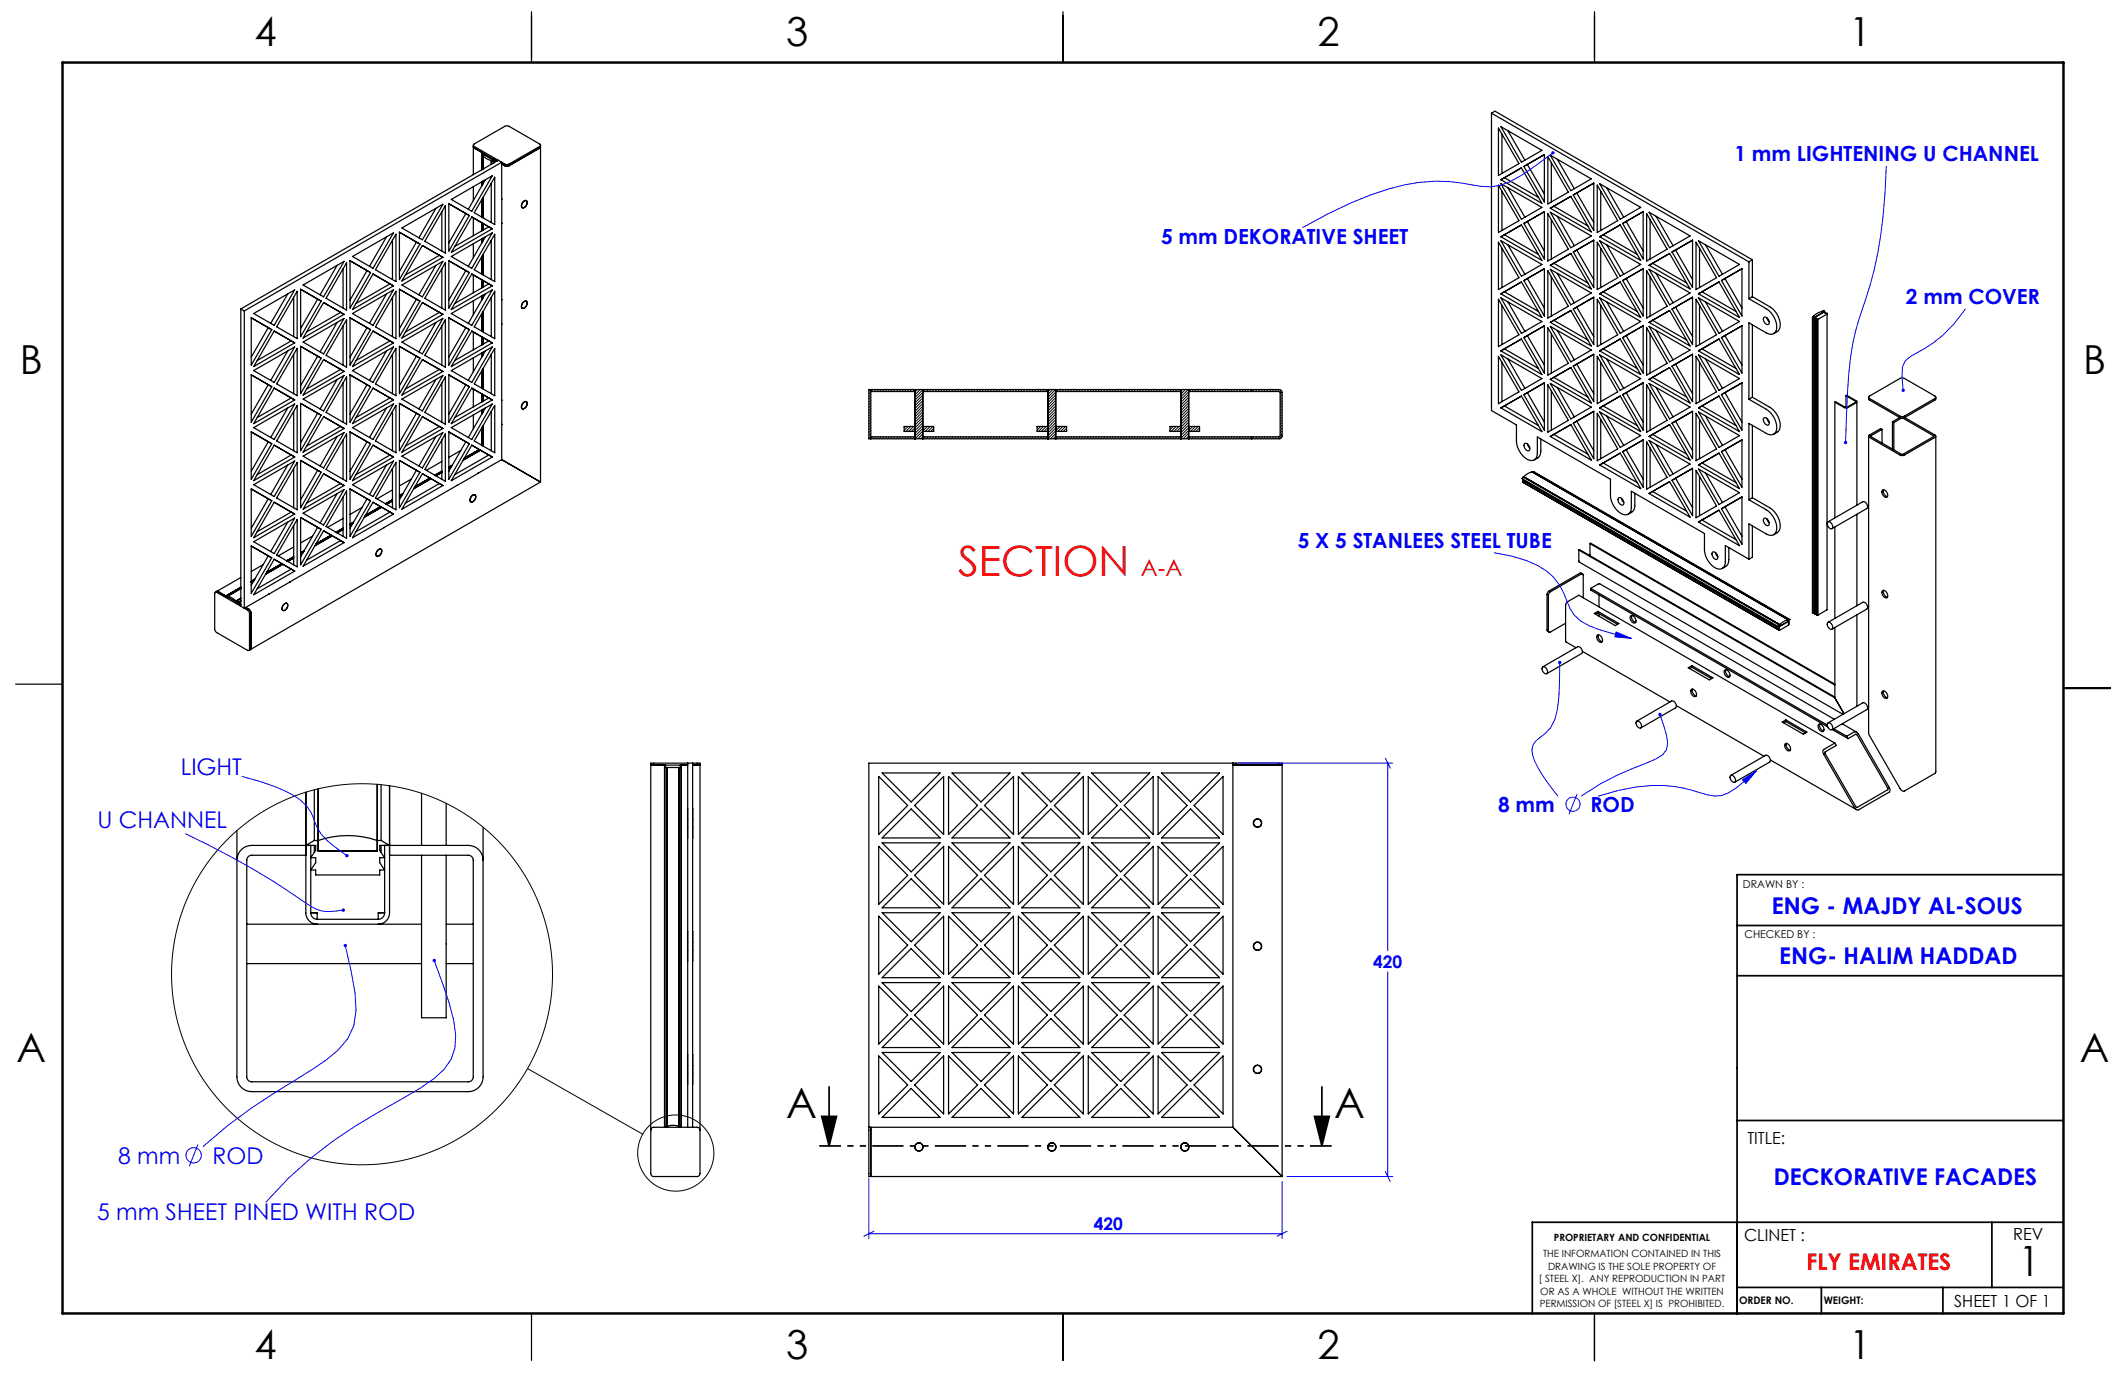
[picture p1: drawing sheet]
<svg xmlns="http://www.w3.org/2000/svg" width="432mm" height="279mm" viewBox="0 0 432 279" stroke-linecap="round" stroke-linejoin="round" font-family="sans-serif">
<defs><g id="words">
<text font-size="8.5" fill="#f00" x="194.6" y="117">SECTION</text>
<g font-size="8.5">
<text x="159.7" y="226.9">A</text>
<text x="271" y="226.9">A</text>
<text x="410" y="259">1</text>
</g>
<g font-size="8.1">
<text x="51.7" y="9.3">4</text>
<text x="159.7" y="9.3">3</text>
<text x="267.6" y="9.3">2</text>
<text x="375.6" y="9.3">1</text>
<text x="4" y="76">B</text>
<text x="423.1" y="76">B</text>
<text x="3.3" y="215.7">A</text>
<text x="422.4" y="215.7">A</text>
<text x="51.7" y="276">4</text>
<text x="159.7" y="276">3</text>
<text x="267.6" y="276">2</text>
<text x="375.6" y="276">1</text>
</g>
<g font-size="4.7" fill="#f00">
<text x="231.7" y="117">A-A</text>
<text x="366.9" y="257.9">FLY EMIRATES</text>
</g>
<g font-size="4.7" fill="#00f">
<text x="36.7" y="157.3">LIGHT</text>
<text x="19.8" y="168.2">U CHANNEL</text>
<text x="359.9" y="185.6">ENG - MAJDY AL-SOUS</text>
<text x="361.4" y="195.8">ENG- HALIM HADDAD</text>
<text x="24" y="236.4">8 mm</text>
<text x="43.2" y="236.4">ROD</text>
<text x="360.3" y="240.5">DECKORATIVE FACADES</text>
<text x="19.7" y="247.7">5 mm SHEET PINED WITH ROD</text>
</g>
<g font-size="4.2" fill="#00f">
<text x="352.3" y="32.7">1 mm LIGHTENING U CHANNEL</text>
<text x="235.8" y="49.5">5 mm DEKORATIVE SHEET</text>
<text x="387.1" y="61.8">2 mm COVER</text>
<text x="263.6" y="111.3">5 X 5 STANLEES STEEL TUBE</text>
<text x="304.3" y="164.9">8 mm</text>
<text x="323" y="164.9">ROD</text>
</g>
<g font-size="3.5" fill="#00f">
<text x="278.9" y="196.6">420</text>
<text x="222.1" y="249.8">420</text>
</g>
<g font-size="3.4">
<text x="354.9" y="232.2">TITLE:</text>
<text x="354.2" y="252">CLINET :</text>
<text x="408.9" y="251.8">REV</text>
<text x="396.9" y="265.3">SHEET 1 OF 1</text>
</g>
<g font-size="2.2">
<text x="354" y="180.2">DRAWN BY :</text>
<text x="354.3" y="190.5">CHECKED BY :</text>
</g>
<g font-size="2.1">
<text x="353.2" y="264.8">ORDER NO.</text>
<text x="370.4" y="264.8">WEIGHT:</text>
</g>
<g font-size="2">
<text x="315.6" y="252">PROPRIETARY AND CONFIDENTIAL</text>
<text x="313.4" y="255.3">THE INFORMATION CONTAINED IN THIS</text>
<text x="314.4" y="257.9">DRAWING IS THE SOLE PROPERTY OF</text>
<text x="312.6" y="260.4">[ STEEL X]. ANY REPRODUCTION IN PART</text>
<text x="312.8" y="262.9">OR AS A WHOLE WITHOUT THE WRITTEN</text>
<text x="312.7" y="265.4">PERMISSION OF [STEEL X] IS PROHIBITED.</text>
</g>
</g></defs>
<g fill="none" stroke="#000" stroke-width=".25">
<path d="M107.9 2.4v10.3M215.9 2.4v10.3M323.8 2.4v10.3M96.1 29.8l.2 .3 4.6 2.6M96.1 29.5v6M96.1 37.9v2.8M96.2 29.3l6.3-3.7 .5-.1 .4 .1 6.2 3.6a.26 .26 0 0 1 .2 .3 .26 .26 0 0 1-.2 .2l-6.2 3.6-.4 .1-.5-.1-6.2-3.6-.2-.2zM97.9 31v3.5M97.9 36.9v.8M97.9 31.4l.1 .2M98 31.6v2.8M98 36.8v.7"/>
<path d="M98 31.6h.1M98 31v.4l.2 .1 .2-.3M98.1 31.6l.7 .6 1 .4M98.1 31.6l.3-.1 1.7 .9-.3 .2M98.1 31.6v2.7M98.1 36.8v.5M98.6 36.5l-3.5 6M99.8 37.2v8M99.8 32.6v.8M99.8 32.6l.1 .1M99.9 32.7h.4M99.9 32.7v.6"/>
<path d="M100.1 32.3v.4l-.1-.1 .1-.1M100.3 32.3v.8M100.5 36v9.6l-4.2-2.4zM101.2 32.5l-52.3 30.2M109.8 29.8l-.2 .3-6.3 3.6h-.6l-.8-.4M109.8 29.5v68.4M302.9 23v60.4l5.1 2.9v3.3a4.2 4.2 0 0 0 3.1 3.9l.5-.1 .5-.7 .1-4 14.9 8.6v3.3a4.2 4.2 0 0 0 3.1 3.9l.7-.3 .3-.5 .1-3.9 14.9 8.5v3.3a4.2 4.2 0 0 0 3.1 4l.7-.3 .3-.6 .1-3.9 4.8 2.7M302.9 23l52.3 30.2M302.9 23l.7-.4 52.3 30.2M304.3 37.6l4.2 7.2-4.2 2.4zM304.3 26l4.2 7.2-4.2 2.4zM304.8 36.5l4.2-2.4 4.2 7.2z"/>
<path d="M304.8 37.3l8.4 4.8-4.2 2.4zM304.8 25.7l8.4 4.8-4.2 2.4zM304.8 36.5l.7-.4 7 4M305 27.2v8M305 38.8v8M306.3 26.5l3.4 6M306.3 38.1l3.4 6M309.5 33.8l4.2-2.4v9.6zM309.5 33.8l.7-.4 3.5 6M314.4 31.8l4.1 7.2-4.1 2.4zM314.9 31.5l8.3 4.8-4.2 2.4zM315.1 33v8"/>
<path d="M316.3 32.3l3.4 6M319.5 39.6l4.2-2.4v9.6zM319.5 39.6l.7-.4 3.5 6M324.4 37.6l4.2 7.2-4.2 2.4zM324.9 37.3l8.3 4.8-4.1 2.4zM325.1 38.8v8M326.3 38.1l3.5 6M58.4 59.7l-3.4 6M60.4 59.1v9.7l-4.2-2.4zM61.1 58.7l4.1 2.4-4.1 7.3zM61.6 57.9l8.3-4.8-4.2 7.2zM68.5 53.9l-3.5 6"/>
<path d="M69.7 54.6v8M70.4 53.4v9.6l-4.2-2.4zM71.1 52.9l4.2 2.5-4.2 7.2zM71.6 52.1l8.3-4.8-4.1 7.2zM74.5 54.9l-3.4 6M75.8 55.6l4.1 2.4-8.3 4.8zM78.5 48.1l-3.5 6M78.5 59.7l-3.5 6M79.2 57.6l-6.9 4M79.7 48.8v8M80.4 59.1v9.7l-4.1-2.4zM80.4 47.6v9.6l-4.1-2.4z"/>
<path d="M81.1 58.7l4.2 2.4-4.2 7.3zM81.1 47.2l4.2 2.4-4.2 7.2zM81.6 46.3l8.4-4.8-4.2 7.2zM81.6 57.9l8.4-4.8-4.2 7.2zM84.6 49.2l-3.5 5.9M85.8 49.8l4.2 2.5-8.4 4.8zM88.5 42.3l-3.4 6M88.5 53.9l-3.4 6M89.2 51.8l-6.9 4M89.7 43v8M89.7 54.6v8M90.5 53.4v9.6l-4.2-2.4z"/>
<path d="M90.5 41.8v9.6l-4.2-2.4zM91.2 41.4l4.1 2.4-4.1 7.2zM91.2 52.9l4.1 2.5-4.1 7.2zM91.7 40.5l8.3-4.8-4.2 7.2zM91.7 52.1l8.3-4.8-4.2 7.2zM94.6 43.4l-3.4 5.9M94.6 54.9l-3.4 6M95.8 44.1l4.2 2.4-8.3 4.8zM95.8 55.6l4.2 2.4-8.3 4.9zM96.1 44.2v3.7M96.1 49.5v2.8M96.1 55.8v3.6"/>
<path d="M97.9 40.5v3.6M97.9 45.2v1.7M97.9 48.5v.8M97.9 52.1v3.6M97.9 56.8v1.6M98 40.3v3.8M98 45.3v1.5M98 48.4v.7M98 51.9v3.8M98 56.9v1.5M98.1 40.1v4.1M98.1 45.4v1.3"/>
<path d="M98.1 48.4v.5M98.1 51.7v4.1M98.1 57v1.3M98.1 60v.5M98.6 48.1l-3.5 6M98.6 59.7l-3.5 6M99.3 57.6l-6.9 4M99.3 46.1l-6.9 3.9M99.8 48.8v8M100.5 47.6v9.6l-4.2-2.4zM100.5 59.1v9.7l-4.2-2.4zM101.9 40.4h.1"/>
<path d="M101.9 45.4h.1M106 42.1l.1 .1M106.3 40.9a.46 .46 0 0 1 .7-.2 .46 .46 0 0 1 0 .8l-.2 .4a.5 .5 0 0 1-.8 .3 .5 .5 0 0 1 0-.8zM106.3 41a.44 .44 0 0 1 .6-.2 .44 .44 0 0 1 .1 .7 .62 .62 0 0 1-.3 .6 .62 .62 0 0 1-.7-.1v-.4zM106.8 40.7l.1 .1M304.3 49.2l4.2 7.2-4.2 2.4zM304.8 48.1l4.2-2.4 4.2 7.2zM304.8 48.9l8.4 4.8-4.2 2.4zM304.8 59.7l4.2-2.4 4.2 7.2zM304.8 48.1l.7-.4 7 4M304.8 59.7l.7-.4 7 3.9M305 50.4v8"/>
<path d="M306.3 49.7l3.4 6M309.5 45.4l4.2-2.4v9.6zM309.5 57l4.2-2.4v9.6zM309.5 45.4l.7-.4 3.5 6M309.5 57l.7-.4 3.5 5.9M314.4 43.4l4.1 7.2-4.1 2.4zM314.4 55l4.1 7.2-4.1 2.4zM314.9 42.3l4.1-2.4 4.2 7.2zM314.9 43.1l8.3 4.8-4.2 2.4zM314.9 54.7l8.3 4.8-4.2 2.4zM314.9 53.9l4.1-2.4 4.2 7.2zM314.9 42.3l.7-.4 6.9 4"/>
<path d="M314.9 53.9l.7-.4 6.9 3.9M315.1 44.6v8M315.1 56.2v8M316.3 43.9l3.4 6M316.3 55.5l3.4 6M319.5 51.2l4.2-2.4v9.6zM319.5 51.2l.7-.4 3.5 6M324.4 49.2l4.2 7.2-4.2 2.4zM324.9 48.1l4.2-2.4 4.1 7.2zM324.9 48.9l8.3 4.8-4.1 2.4zM324.9 59.7l4.2-2.4 4.1 7.2zM324.9 48.1l.7-.4 6.9 4"/>
<path d="M324.9 59.7l.7-.4 6.9 3.9M325.1 50.4v8M326.3 49.7l3.5 6M329.6 57l4.1-2.4v9.6zM329.6 45.4l4.1-2.4v9.6zM329.6 57l.7-.4 3.4 5.9M329.6 45.4l.7-.4 3.4 6M334.4 55l4.2 7.2-4.2 2.4zM334.4 43.4l4.2 7.2-4.2 2.4zM334.9 53.9l4.2-2.4 4.2 7.2zM334.9 54.7l8.4 4.8-4.2 2.4zM334.9 43.1l8.4 4.8-4.2 2.4z"/>
<path d="M334.9 53.9l.7-.4 7 3.9M335.1 44.6v8M335.1 56.2v8M336.4 43.9l3.4 6M336.4 55.5l3.4 6M339.6 51.2l4.2-2.4v9.6zM339.6 51.2l.7-.4 3.5 6M344.5 49.2l4.1 7.2-4.1 2.4zM345 59.7l4.1-2.4 4.2 7.2zM345 48.9l8.3 4.8-4.2 2.4zM345 59.7l.7-.5 6.9 4M345.2 50.4v8"/>
<path d="M346.4 49.7l3.4 6M349.6 57l4.2-2.4v9.6zM349.6 57l.7-.4 3.5 5.9M355.2 53.2v7.5M355.9 52.8l-.7 .4M355.9 52.8v7.4M48.9 62.7l.7 .4M48.9 62.7v60.4M49.6 63.1v60.4l9.4-5.4M49.6 63.1l52.3-30.1v60.3M51 76.1l4.2 2.4-4.2 7.2zM51 64.5l4.2 2.4-4.2 7.2z"/>
<path d="M51.5 75.2l8.4-4.8-4.2 7.3zM51.5 63.7l8.4-4.8-4.2 7.2zM54.5 66.5l-3.5 6M54.5 78.1l-3.5 6M55.7 78.8l4.2 2.4-8.4 4.8zM55.7 67.2l4.2 2.4-8.4 4.8zM58.4 71.3l-3.4 5.9M59.1 69.2l-6.9 4M59.6 60.4v8M59.6 72v7.9M60.4 70.7v9.6l-4.2-2.4zM61.1 70.3l4.1 2.4-4.1 7.2z"/>
<path d="M61.6 69.5l8.3-4.8-4.2 7.2zM64.5 60.7l-3.4 6M64.5 72.3l-3.4 6M65.7 61.4l4.2 2.4-8.3 4.8zM65.7 73l4.2 2.4-8.3 4.8zM68.5 65.5l-3.5 6M68.5 77.1l-3.5 5.9M69.2 63.4l-6.9 4M69.2 75l-6.9 4M69.7 66.2v7.9M69.7 77.7v8M70.4 64.9v9.7l-4.2-2.5z"/>
<path d="M70.4 76.5v9.6l-4.2-2.4zM71.1 64.5l4.2 2.4-4.2 7.2zM71.1 76.1l4.2 2.4-4.2 7.2zM71.6 63.7l8.3-4.8-4.1 7.2zM71.6 75.3l8.3-4.9-4.1 7.3zM74.5 66.5l-3.4 6M74.5 78.1l-3.4 6M75.8 67.2l4.1 2.4-8.3 4.8zM75.8 78.8l4.1 2.4-8.3 4.8zM78.5 71.3l-3.5 5.9M79.2 69.2l-6.9 4M79.7 60.4v8"/>
<path d="M79.7 72v7.9M80.4 70.7v9.6l-4.1-2.4zM81.1 70.3l4.2 2.4-4.2 7.2zM81.6 69.5l8.4-4.8-4.2 7.2zM84.6 60.7l-3.5 6M84.6 72.3l-3.5 6M85.8 73l4.2 2.4-8.4 4.8zM85.8 61.4l4.2 2.4-8.4 4.8zM88.5 65.5l-3.4 6M88.5 77.1l-3.4 5.9M89.2 63.4l-6.9 4M89.2 75l-6.9 4"/>
<path d="M89.7 66.2v7.9M89.7 77.8v7.9M90.5 64.9v9.7l-4.2-2.4zM90.5 76.5v9.6l-4.2-2.4zM91.2 76.1l4.1 2.4-4.1 7.2zM91.2 64.5l4.1 2.4-4.1 7.2zM91.7 75.3l8.3-4.9-4.2 7.3zM91.7 63.7l8.3-4.8-4.2 7.2zM94.6 66.5l-3.4 6M94.6 78.1l-3.4 6M95.8 78.8l4.2 2.4-8.3 4.8zM95.8 67.2l4.2 2.4-8.3 4.8z"/>
<path d="M96.1 61.1v2.8M96.1 67.4v3.6M96.1 72.7v2.8M96.1 79v3.6M97.9 60.1v.8M97.9 63.7v3.6M97.9 68.4v1.6M97.9 71.7v.8M97.9 75.3v3.5M97.9 80v1.6M98 60v.7M98 63.5v3.8"/>
<path d="M98 68.5v1.5M98 71.6v.7M98 75.1v3.8M98.1 63.3v4.1M98.1 68.5v1.4M98.1 71.5v.6M98.1 74.9v4.1M98.6 71.3l-3.5 5.9M99.3 69.2l-6.9 4M99.8 60.4v8M99.8 72v7.9M100.5 70.7v9.6l-4.2-2.4z"/>
<path d="M101.9 60.8h.1M101.9 65.8h.1M106 62.5l.1 .1M106.3 61.4a.46 .46 0 0 1 .7-.2 .46 .46 0 0 1 0 .7l-.2 .4a.5 .5 0 0 1-.8 .3 .5 .5 0 0 1 0-.8zM106.3 61.4a.44 .44 0 0 1 .6-.2 .44 .44 0 0 1 .1 .7 .62 .62 0 0 1-.3 .6 .62 .62 0 0 1-.7-.1v-.4zM106.8 61.1l.1 .1M176.5 79.1h83.3a.6 .6 0 0 1 .6 .6v8.8a.6 .6 0 0 1-.6 .6h-83.3zM176.9 79.1v10M176.9 79.5h8.9M185.8 79.1v.4M185.8 79.1v10M187.4 79.1v10"/>
<path d="M187.4 79.5h25.4M187.5 79.1v.4M212.8 79.1v.4M212.8 79.1v10M214.4 79.1v10M214.4 79.5h25.4M214.5 79.1v.4M239.8 79.1v10M239.9 79.1v10M241.4 79.1v10M241.4 79.5h18.4l.2 .2v8.8l-.1 .2h-18.5M241.5 79.1l-.1 10"/>
<path d="M254.2 79.1v.4M304.3 60.8l4.2 7.2-4.2 2.4zM304.3 72.4l4.2 7.2-4.2 2.4zM304.8 60.5l8.4 4.8-4.2 2.4zM304.8 71.2l4.2-2.4 4.2 7.3zM304.8 72.1l8.4 4.8-4.2 2.4zM304.8 71.2l.7-.4 7 4M305 62v8M305 73.6v8M306.3 61.3l3.4 6M306.3 72.9l3.4 6M309.5 68.6l4.2-2.4v9.6z"/>
<path d="M309.5 68.6l.7-.5 3.5 6M314.4 66.6l4.1 7.2-4.1 2.4zM314.4 78.1l4.1 7.3-4.1 2.4zM314.9 65.5l4.1-2.5 4.2 7.3zM314.9 66.3l8.3 4.8-4.2 2.4zM314.9 77l4.1-2.4 4.2 7.2zM314.9 77.9l8.3 4.8-4.2 2.4zM314.9 65.5l.7-.5 6.9 4M314.9 77l.7-.4 6.9 4M315.1 67.8v8M315.1 79.4v7.9M316.3 67.1l3.4 6"/>
<path d="M316.3 78.7l3.4 6M319.5 62.8l4.2-2.4v9.6zM319.5 74.3l4.2-2.4v9.7zM319.5 62.8l.7-.4 3.5 5.9M319.5 74.3l.7-.4 3.5 6M324.4 72.3l4.2 7.3-4.2 2.4zM324.4 60.8l4.2 7.2-4.2 2.4zM324.9 60.5l8.3 4.8-4.1 2.4zM324.9 72.1l8.3 4.8-4.1 2.4zM324.9 71.2l4.2-2.4 4.1 7.3zM324.9 71.2l.7-.4 6.9 4M325.1 62v8"/>
<path d="M325.1 73.6v8M326.3 61.3l3.5 6M326.3 72.9l3.5 6M329.6 68.6l4.1-2.5v9.7zM329.6 68.6l.7-.5 3.4 6M334.4 66.6l4.2 7.2-4.2 2.4zM334.4 78.1l4.2 7.3-4.2 2.4zM334.9 77l4.2-2.4 4.2 7.2zM334.9 65.5l4.2-2.5 4.2 7.3zM334.9 77.9l8.4 4.8-4.2 2.4zM334.9 66.3l8.4 4.8-4.2 2.4zM334.9 65.5l.7-.5 7 4"/>
<path d="M334.9 77l.7-.4 7 4M335.1 67.8v8M335.1 79.4v7.9M336.4 67.1l3.4 6M336.4 78.7l3.4 6M339.6 62.8l4.2-2.4v9.6zM339.6 74.3l4.2-2.4v9.7zM339.6 62.8l.7-.4 3.5 5.9M339.6 74.3l.7-.4 3.5 6M344.5 60.8l4.1 7.2-4.1 2.4zM344.5 72.3l4.1 7.3-4.1 2.4zM345 60.5l8.3 4.8-4.2 2.4z"/>
<path d="M345 72.1l8.3 4.8-4.2 2.4zM345 71.2l4.1-2.4 4.2 7.2zM345 71.2l.7-.4 6.9 4M345.2 62v8M345.2 73.6v8M346.4 61.3l3.4 6M346.4 72.9l3.4 6M349.6 68.6l4.2-2.5v9.7zM349.6 68.6l.7-.5 3.5 6M355.2 60.7l3.5 2a4.2 4.2 0 0 1 1.9 4.6l-.6 .5h-.9l-3.9-2.2v15.5M355.9 60.2l-.7 .5M355.9 60.2l3.6 2.1a4.2 4.2 0 0 1 1.8 4.6l-1.1 .8"/>
<path d="M355.9 66v14.7M358.3 64.5a.93 .93 0 0 1 .9 .4 .93 .93 0 0 1 0 1 1.01 1.01 0 0 1-.9-1.4zM358.9 64.5l.4 .9M368.1 64.5v60.1l.3-.2M368.3 64.2l-.2 .3M368.4 64.3l-.3 .2M368.4 64.3l.1 .1M368.4 64.3v60.1M368.5 64.4l.1 .2M368.5 64.4v60.1M368.6 64.6v60.1M368.7 64.6h.2"/>
<path d="M368.7 64.6h-.1M368.7 64.6v60M368.9 64.6l.1 .2M368.9 64.6v60.1M369 64.8v60.1M369.1 64.8h.1M369.1 64.8h-.1M369.1 64.8v60M369.2 64.8v60.1M370 63.2l-1 .5-.7 .5M370 63.2l.3 .2-1.7 1-.3-.2M370.5 63.1l-.5 .1"/>
<path d="M370.5 63.1l-.3 .2 .5 .1M370.5 63.1v.3M370.7 63.4l-.1 .1 .1 .1M370.7 63.6h.4M370.7 63.4v.2M371.1 63.6l-.2 .1 .2 .1-1.9 1M371.1 63.6v60.2l-1.9 1.1M51 87.7l4.2 2.4-4.2 7.2zM51 99.3l4.2 2.4-4.2 7.2zM51.5 86.8l8.4-4.8-4.2 7.2zM51.5 98.4l8.4-4.8-4.2 7.2zM54.5 89.7l-3.5 6"/>
<path d="M55.7 90.4l4.2 2.4-8.4 4.8zM58.4 82.8l-3.4 6M58.4 94.4l-3.4 6M59.1 80.8l-6.9 4M59.1 92.4l-6.9 4M59.6 83.5v8M59.6 95.1v8M60.4 82.3v9.6l-4.2-2.4zM60.4 93.9v9.6l-4.2-2.4zM61.1 81.9l4.1 2.4-4.1 7.2zM61.1 93.5l4.1 2.4-4.1 7.2zM61.6 81l8.3-4.8-4.2 7.2z"/>
<path d="M61.6 92.6l8.3-4.8-4.2 7.2zM64.5 83.9l-3.4 6M64.5 95.5l-3.4 6M65.7 84.6l4.2 2.4-8.3 4.8zM65.7 96.2l4.2 2.4-8.3 4.8zM68.5 88.6l-3.5 6M69.2 86.6l-6.9 4M69.2 98.2l-6.9 4M69.7 89.3v8M70.4 88.1v9.6l-4.2-2.4zM70.4 99.7v9.6l-4.2-2.4zM71.1 87.7l4.2 2.4-4.2 7.2z"/>
<path d="M71.1 99.3l4.2 2.4-4.2 7.2zM71.6 86.8l8.3-4.8-4.1 7.2zM71.6 98.4l8.3-4.8-4.1 7.2zM74.5 89.7l-3.4 6M75.8 90.4l4.1 2.4-8.3 4.8zM78.5 82.8l-3.5 6M78.5 94.4l-3.5 6M79.2 80.8l-6.9 4M79.2 92.4l-6.9 4M79.7 99.5l-3.1 1.8M79.7 83.5v8M79.7 95.1v8"/>
<path d="M80.4 82.3v9.6l-4.1-2.4zM80.4 93.9v9.6l-4.1-2.4zM81.1 93.5l4.2 2.4-4.2 7.2zM81.1 81.9l4.2 2.4-4.2 7.2zM81.6 92.6l8.4-4.8-4.2 7.2zM81.6 81l8.4-4.8-4.2 7.2zM83.6 97.3l-2.5 1.4M84.6 83.9l-3.5 6M84.6 95.5l-3.5 6M85.8 96.2l4.2 2.4-8.4 4.8zM85.8 84.6l4.2 2.4-8.4 4.8zM87.3 97.1l-3.1 1.8"/>
<path d="M87.4 97.1l-3.3 1.9M87.5 97.2l-3.5 2M88.5 88.6l-3.4 6M89.2 86.6l-6.9 4M89.2 98.2l-6.9 4M89.7 93.7l-3.1 1.8M89.7 95.8l-1.3 .8M89.7 95.7l-1.4 .8M89.7 89.3v8M89.7 95.9l-1.2 .7M90.5 88.1v9.6l-4.2-2.4zM91.2 87.7l4.1 2.4-4.1 7.2z"/>
<path d="M91.6 94.8l-.4 .3M91.7 86.8l8.3-4.8-4.2 7.2zM91.8 94.6l-.6 .4M91.9 94.5l-.7 .4M92.9 98.5v.1M93.6 91.5l-2.4 1.4M94.6 89.7l-3.4 6M95.8 90.4l4.2 2.4-8.3 4.8zM96.1 84.3v2.8M97.1 96.1h.1M97.4 91.3l-3.1 1.8M97.5 91.3l-3.3 2"/>
<path d="M97.6 91.4l-3.5 2M97.9 83.3v.8M97.9 86.9v3.5M98 80.1v1.5M98 83.2v.7M98 86.7v3.8M98.1 80.1v1.4M98.1 83.1v.6M98.1 86.5v4.1M98.6 82.8l-3.5 6M99.3 92.4l-6.9 4M99.3 80.8l-6.9 4"/>
<path d="M99.8 83.5v8M100.5 82.3v9.6l-4.2-2.4zM101.9 93.3l7.7 4.5M101.9 93.3l-23.9 13.8M101.9 81.3h.1M101.9 86.2h.1M106 82.9l.1 .1M106.3 81.8a.46 .46 0 0 1 .7-.2 .46 .46 0 0 1 0 .7l-.2 .4a.5 .5 0 0 1-.8 .3 .5 .5 0 0 1 0-.8zM106.3 81.8a.44 .44 0 0 1 .6-.2 .44 .44 0 0 1 .1 .7 .62 .62 0 0 1-.3 .6 .62 .62 0 0 1-.7-.1v-.4zM106.8 81.5l.1 .1M109.6 97.8l.2 .1M109.8 97.9l-59 34"/>
<path d="M176.9 88.7h8.9M185.8 86.6v1M185.8 88.7v.4M185.8 86.6h-2.2v1h2.2M187.4 86.6h2.2v1h-2.2M187.4 88.7h25.4M187.5 86.6v1M187.5 88.7v.4M212.8 86.6v1M212.8 88.7v.4M212.8 86.6h-2.2v1h2.2M214.4 86.6h2.2v1h-2.2"/>
<path d="M214.4 88.7h25.4M214.5 86.6v1M214.5 88.7v.4M239.8 86.6h-2.2v1h2.2M241.4 86.6h2.2v1h-2.2M254.2 88.7v.4M304.8 82.8l4.2-2.4 4.2 7.2zM304.8 82.8l.7-.4 7 4M309.4 97.3l-.1 .2 52.1 30.1M309.4 96.9l-.3 .3 52 30M309.4 96.9l52 30M309.4 97.6l-.1 .3 52.1 30.1"/>
<path d="M309.4 97.6h.1M309.4 98h.1M309.5 96.8l52 30M309.5 96.8l-.1 .1M309.5 80.1l4.2-2.4v9.6zM309.5 80.1l.7-.4 3.5 6M309.6 90.1a.93 .93 0 0 1 .9 .4 .93 .93 0 0 1 .1 1 1.01 1.01 0 0 1-1-1.4zM310.2 90.2l.5 .8M311.2 95.8l-.9 .4-.8 .6M311.2 95.8l52 30M311.3 95.8h-.1M311.3 95.8l52 30"/>
<path d="M311.3 95.8l52.2 30M312.9 89.1l-.1 3.2-.3 .5-.9 .6M314.9 88.6l4.1-2.4 4.2 7.2zM314.9 88.6l.7-.4 6.9 4M319.5 85.9l4.2-2.4v9.6zM319.5 85.9l.7-.4 3.5 6M324.4 83.9l4.2 7.2-4.2 2.4zM324.9 82.8l4.2-2.4 4.1 7.2zM324.9 94.4l4.2-2.4 4.1 7.2zM324.9 83.6l8.3 4.9-4.1 2.4zM324.9 82.8l.7-.4 6.9 4M324.9 94.4l.7-.4 6.9 4"/>
<path d="M325.1 85.2v7.9M326.3 84.5l3.5 5.9M329.6 91.7l4.1-2.4v9.6zM329.6 80.1l4.1-2.4v9.6zM329.6 80.1l.7-.4 3.4 6M329.6 91.7l.7-.4 3.4 6M334.4 89.7l4.2 7.2-4.2 2.4zM334.9 88.6l4.2-2.4 4.2 7.2zM334.9 89.4l8.4 4.8-4.2 2.4zM334.9 88.6l.7-.4 7 4M335.1 91v7.9M336.4 90.3l3.4 5.9"/>
<path d="M339.6 85.9l4.2-2.4v9.6zM339.6 97.5l4.2-2.4v9.6zM339.6 85.9l.7-.4 3.5 6M339.6 97.5l.7-.4 3.5 6M344.5 83.9l4.1 7.2-4.1 2.4zM344.5 95.5l4.1 7.2-4.1 2.4zM345 95.2l8.3 4.8-4.2 2.4zM345 83.6l8.3 4.9-4.2 2.4zM345 94.4l4.1-2.4 4.2 7.2zM345 82.8l4.1-2.4 4.2 7.2zM345 82.8l.7-.4 6.9 4M345 94.4l.7-.4 6.9 4"/>
<path d="M345.2 85.2v7.9M345.2 96.7v8M346.4 84.5l3.4 5.9M346.4 96l3.4 6M349.6 80.1l4.2-2.4v9.6zM349.6 91.7l4.2-2.4v9.6zM349.6 80.1l.7-.4 3.5 6M349.6 91.7l.7-.4 3.5 6M355.2 81.1l3.5 2a4.2 4.2 0 0 1 1.9 4.7l-.6 .5-.9-.1-3.9-2.2v15.5M355.9 80.7l-.7 .4M355.9 80.7l3.6 2a4.2 4.2 0 0 1 1.8 4.7l-1.1 .8M355.9 86.4v14.7"/>
<path d="M358.3 84.9a.93 .93 0 0 1 .9 .4 .93 .93 0 0 1 0 1 1.01 1.01 0 0 1-.9-1.4zM358.9 84.9l.4 .9M372.7 81.7v23.5M374.9 80.4l.2-.1 1.9 1.1 .1 .3-2.2 1.2-2.2-1.2M374.9 80.4l2 1.1v.1l-2 1.1-2.1-1.1-.1 .1M374.9 80.4v2.3M377.1 81.6v21M379.5 88.6v60.3l6.4 11.2a.75 .75 0 0 0 .9 .5l6.2-3.6 .2-.4v-68M379.5 80.7v.4l.2 .1 6.2 3.6 .4 .1 .5-.1 6.2-3.6 .2-.1v-.4M379.6 80.5l6.3-3.7 .4-.1 .5 .1 6.2 3.6a.26 .26 0 0 1 .2 .3 .26 .26 0 0 1-.2 .2l-6.2 3.6-.5 .1-.4-.1-6.2-3.6-.2-.2zM382.2 87.2v2.8M382.3 99.5a.93 .93 0 0 1 .9 .4 .93 .93 0 0 1 .1 1.1 1.01 1.01 0 0 1-1-1.5z"/>
<path d="M382.6 99.5a1.14 1.14 0 0 0 .8 1.3M384.4 85.6l.3 .2M384.4 85.6v5.6M384.7 85.8v5.6M385.8 84.8l-1.4 .8M386.2 84.9l-1.5 .9M386.5 84.9l6.3 3.7-6.5 3.7-6.4-3.7 2.3-1.4M386.9 84.8l6.1 3.5a.26 .26 0 0 1 .2 .3 .26 .26 0 0 1-.2 .2l-6.2 3.6-.5 .1-.4-.1-6.2-3.6a.26 .26 0 0 1-.2-.2 .26 .26 0 0 1 .2-.3l2.3-1.3 .2 .2M48.9 117.3l-4.9 2.8M48.9 119.3l-3 1.7h.2M48.9 119.4l-2.8 1.6M48.9 119.5l-2.7 1.6"/>
<path d="M51 110.9l4.2 2.4-4.2 7.2zM51.5 118l-.5 .3M51.5 110l8.4-4.8-4.2 7.2zM51.6 117.8l-.6 .4M51.7 117.6l-.7 .4M53.5 114.6l-2.5 1.4M54.5 101.3l-3.5 6M54.5 112.9l-3.5 6M55.7 113.6l4.2 2.4-8.4 4.8zM55.7 102l4.2 2.4-8.4 4.8zM57.2 114.5l-3.1 1.7M57.3 114.5l-3.3 1.9"/>
<path d="M57.5 114.6l-3.6 2M58.4 106l-3.4 6M58.9 118.1v.1M58.9 118.1h.1M59.1 104l-6.9 4M59.1 115.6l-6.9 3.9M59.6 111.1l-3.1 1.8M59.6 113.1l-1.4 .8M59.6 106.7v8M59.6 113.3l-1.1 .7M59.6 113.2l-1.3 .7M60.4 105.5v9.6l-4.2-2.4z"/>
<path d="M61.1 105.1l4.1 2.4-4.1 7.2zM61.6 112.2l-.5 .3M61.6 104.2l8.3-4.8-4.2 7.2zM61.7 112l-.6 .4M61.8 111.8l-.7 .4M63.5 108.8l-2.4 1.5M64.5 107.1l-3.4 6M65.7 107.8l4.2 2.4-8.3 4.8zM67.3 108.7l-3.1 1.8M67.4 108.7l-3.3 1.9M67.5 108.8l-3.5 2M68.5 100.2l-3.5 6"/>
<path d="M69.2 109.8l-6.9 4M69.7 105.3l-3.2 1.8M69.7 107.3l-1.4 .8M69.7 100.9v8M69.7 107.5l-1.2 .7M69.7 107.4l-1.3 .7M71.6 106.4l-.5 .3M71.7 106.2l-.6 .4M71.8 106.1l-.7 .4M73.5 103.1l-2.4 1.4M73.8 109.6h.1M74.5 101.3l-3.4 6"/>
<path d="M75.8 102l4.1 2.4-8.3 4.8zM76.4 112.8l.2 .1M76.7 111.7a.46 .46 0 0 1 .7-.2 .46 .46 0 0 1 .1 .7l-.2 .4a.5 .5 0 0 1-.8 .3 .5 .5 0 0 1 0-.8zM76.8 111.7a.44 .44 0 0 1 .6-.2 .44 .44 0 0 1 .1 .7 .62 .62 0 0 1-.4 .6 .62 .62 0 0 1-.7-.1v-.4zM77.2 111.4l.2 .1M77.3 102.9l-3.1 1.8M77.4 102.9l-3.3 1.9M77.5 103l-3.5 2M78 107.1h.1M78 107.1l-19.1 11M79.2 104l-6.9 4M79.7 101.6l-1.3 .8"/>
<path d="M79.7 101.5l-1.4 .8M79.7 101.7l-1.2 .7M81.6 100.6l-.5 .3M81.7 100.4l-.6 .4M81.8 100.3l-.7 .4M95.5 101.8l.2 .1M95.8 100.7a.46 .46 0 0 1 .7-.2 .46 .46 0 0 1 .1 .7l-.2 .4a.5 .5 0 0 1-.8 .3 .5 .5 0 0 1 0-.8zM95.8 100.7a.44 .44 0 0 1 .7-.2 .44 .44 0 0 1 .1 .7 .62 .62 0 0 1-.4 .6 .62 .62 0 0 1-.7-.1v-.4zM96.3 100.4l.2 .1M320.7 111.7l.1 2.4 53.5 30.9M320.7 111.7l52 30M320.7 111.7l.1-.1 51.9 29.9"/>
<path d="M321.4 116.5l-.3-.2-.2 .1-6.3 3.6-.3 .3-.1 .4v7.2l.1 .2 .3 .3M322.9 110.4v2.4M322.9 110.4l49.8 28.7M322.9 110.4l.2-.1 49.6 28.6M323.1 119.5l1.5-.9 .3-.1 47.7 27.5M323.1 119.5l48 27.7M323.1 119.5v.3l48.1 27.8M328.7 101.1a.93 .93 0 0 1 .9 .4 .93 .93 0 0 1 .1 1 1.01 1.01 0 0 1-1-1.4zM329.3 101.2l.5 .8M332 100.2l-.1 3.1-.3 .5-.9 .6M334.9 100.2l4.2-2.4 4.2 7.2zM334.9 100.2l.7-.4 7 4"/>
<path d="M345 106l4.1-2.4 4.2 7.2zM345 106l.7-.4 6.9 4M347.8 112.1a.93 .93 0 0 1 .9 .4 .93 .93 0 0 1 0 1 1.01 1.01 0 0 1-.9-1.4zM348.4 112.2l.5 .8M349.6 103.3l4.2-2.4v9.6zM349.6 103.3l.7-.4 3.5 6M351.1 111.2l-.1 3.1-.3 .5-.9 .6M355.2 101.5l3.5 2a4.2 4.2 0 0 1 1.9 4.7l-.6 .5-.9-.1-3.9-2.2v7.1M355.9 101.1l-.7 .4M355.9 101.1l3.6 2a4.2 4.2 0 0 1 1.8 4.7l-1.1 .8M355.9 106.8v6.3l-.7 .4M358.3 105.3a.93 .93 0 0 1 .9 .4 .93 .93 0 0 1 0 1 1.01 1.01 0 0 1-.9-1.4z"/>
<path d="M358.9 105.4l.4 .8M371.2 106a.82 .82 0 0 1 .9 .4 .82 .82 0 0 1-.1 1 1.03 1.03 0 0 1-.8-1.4zM371.3 106l7-4.1a.92 .92 0 0 1 .8 1.4l-7 4M372.7 107v18.6M377.1 104.4v18.6M382.3 120a.93 .93 0 0 1 .9 .4 .93 .93 0 0 1 .1 1 1.01 1.01 0 0 1-1-1.4zM382.6 119.9a1.14 1.14 0 0 0 .8 1.4M3.2 138.9h9.5M43.7 120.3h.3l6.3 3.6 .3 .3 .1 .4v7.2a.26 .26 0 0 1-.1 .3 .26 .26 0 0 1-.3-.1l-6.3-3.5-.3-.4-.1-.4zM44 120.1h.3l4.6 2.7M44 120.1l-.3 .2M46.1 121l.1 .1"/>
<path d="M46.2 121.1l.9 .3 .8 .6M46.2 121.1v.1M47.9 122v.2M47.9 122l.1 .1M48.9 122l-.6 .4-.3-.3M48.9 121.5l-1 .5M48.9 121.6l-.9 .5M49.9 123.3l.8 .5 .3 .5v7.3l-.2 .3M50.8 131.9l-.2 .2M54.7 120.6h.1M57.3 123.8l.2 .1M57.6 122.7a.46 .46 0 0 1 .7-.2 .46 .46 0 0 1 .1 .7l-.2 .5a.5 .5 0 0 1-.8 .2 .5 .5 0 0 1 0-.8z"/>
<path d="M57.7 122.7a.44 .44 0 0 1 .6-.1 .44 .44 0 0 1 .1 .6 .62 .62 0 0 1-.4 .7 .62 .62 0 0 1-.7-.2v-.3zM58.1 122.5h.2M313.3 135.5a.82 .82 0 0 1 .9 .4 .82 .82 0 0 1-.2 .9 1.03 1.03 0 0 1-.7-1.3zM313.4 135.4l7-4.1a.92 .92 0 0 1 .8 1.4l-7 4.1M320.1 131.5l-2.1-1.3v-7.3l.3-.7 2.4-1.3 52 30M321.4 132.3l17.8 10.2M321.6 121.4v-4.6a.26 .26 0 0 0-.2-.3 .26 .26 0 0 0-.3 .1l-6.2 3.6-.3 .3-.1 .4v7.2a.26 .26 0 0 0 .1 .3 .26 .26 0 0 0 .3-.1l3.1-1.7M323.8 124.6l.7-.5 4.3 2.5-.7 .4zM324.4 129a.93 .93 0 0 1 .9 .4 .93 .93 0 0 1 0 1 1.01 1.01 0 0 1-.9-1.4zM324.5 124.5l4 2.3M324.5 124.1v.4M324.5 124.5l-.4 .2"/>
<path d="M324.6 128.9a1.14 1.14 0 0 0 .8 1.4M324.8 120.8v2.4M324.8 124.6v.5M331.2 125a.94 .94 0 0 1 .9 .5 .94 .94 0 0 1 0 1 1.02 1.02 0 0 1-.9-1.5zM331.4 125a1.14 1.14 0 0 0 .8 1.4M342.9 135.6l.7-.4 4.3 2.4-.7 .5zM343.6 135.5l4 2.3M343.6 135.2v.3M343.6 135.5l-.4 .3M343.7 139.9a1.14 1.14 0 0 0 .8 1.4M350.3 136a.94 .94 0 0 1 .9 .5 .94 .94 0 0 1-.1 1 1.02 1.02 0 0 1-.8-1.5zM350.5 136a1.14 1.14 0 0 0 .8 1.4"/>
<path d="M361.1 127.2l.3-.2v.2M361.3 127.1l.1 .1M361.4 126.9l-.3 .3M361.4 127.2l-.1 .3 .1-.1v.2M361.4 127.6l-.1 .3 .1-.1v.2M361.5 126.8l-.1 .1M363.2 125.8l-.9 .4-.8 .6M363.2 125.8v.4l-1.7 1v-.4M363.3 125.8h.2M363.3 125.8h-.1M363.5 125.8l-.3 .2 .2 .3-.2 .1 .2 .3-.2 .2-1.8 1.1M368.4 124.4l.1 .1"/>
<path d="M368.5 124.5l.1 .2M368.7 124.6l.2 .1M368.7 124.6l-.1 .1M368.9 124.7l.1 .2M369.1 124.8l.1 .1M369.1 124.8l-.1 .1M371.2 126.4a.82 .82 0 0 1 .9 .4 .82 .82 0 0 1-.1 1 1.03 1.03 0 0 1-.8-1.4zM371.3 126.4l7-4.1a.92 .92 0 0 1 .8 1.4l-7 4.1M372.7 127.4v14.3M377.1 124.8v18.6M419.1 139.8h9.5M419.1 139.7h9.5"/>
<path d="M76.6 159.3v13.5h-12v-12.6M77.4 159.3v11.4M79.1 159.5v25.9a2.3 2.3 0 0 1-2.3 2.3M132.2 155.4h7.5M132.2 155h10v83.3a.6 .6 0 0 1-.6 .6h-8.8a.6 .6 0 0 1-.6-.6zM135 155.4v73.5l.3-.2M135 155.8h.5M135.2 155.4v.4M135.3 155.8v72.9M135.5 155.8h2.4M135.5 155.8v73.1M137.9 155.8v73.1"/>
<path d="M137.9 155.8h.5M138 155.8v72.9M138.2 155.4v.4M138.4 155.4v73.5l-.4-.2M139.7 155v73.9M140.7 155.4h1.5M140.7 155v73.9M178.5 157.7l5.9 5.9-5.9 5.8zM179.2 157h11.7l-5.8 5.8zM192.7 157.7l5.8 5.9-5.8 5.8zM193.4 157h11.7l-5.9 5.8zM206.8 157.7l5.9 5.9-5.9 5.8z"/>
<path d="M207.5 157h11.8l-5.9 5.8zM221 157.7l5.9 5.9-5.9 5.8zM221.7 157h11.8l-5.9 5.8zM235.2 157.7l5.9 5.9-5.9 5.8zM235.9 157h11.8l-5.9 5.8zM250.4 155.4h10M250.4 155h10v83.9M250.4 155v73.9M250.4 155h-73.9v73.9M332.4 146.5a.82 .82 0 0 1 .8 .4 .82 .82 0 0 1-.1 .9 1.03 1.03 0 0 1-.7-1.3zM332.4 146.4l7.1-4.1a.92 .92 0 0 1 .8 1.4l-7.1 4.1M340.5 143.3l17.8 10.3"/>
<path d="M343.5 140a.93 .93 0 0 1 .9 .4 .93 .93 0 0 1 0 1 1.01 1.01 0 0 1-.9-1.4zM351.5 157.5a.82 .82 0 0 1 .8 .4 .82 .82 0 0 1-.1 1 1.03 1.03 0 0 1-.7-1.4zM351.5 157.4l7.1-4a.92 .92 0 0 1 .8 1.4l-7.1 4M359.6 154.3l17.5 10.1M362 146.6l.7-.4 4.3 2.5-.7 .4zM362.6 151a.93 .93 0 0 1 .9 .4 .93 .93 0 0 1 0 1 1.01 1.01 0 0 1-.9-1.4zM362.7 146.2v.3M362.7 146.5l4 2.3M362.7 146.5l-.4 .3M362.8 150.9a1.14 1.14 0 0 0 .8 1.4M369.4 147.1a.94 .94 0 0 1 .9 .5 .94 .94 0 0 1-.1 1 1.02 1.02 0 0 1-.8-1.5zM369.6 147a1.14 1.14 0 0 0 .8 1.4"/>
<path d="M371.2 146.8a.82 .82 0 0 1 .9 .5 .82 .82 0 0 1-.1 .9 1.03 1.03 0 0 1-.8-1.4zM371.3 146.8l7-4.1a.92 .92 0 0 1 .8 1.4l-7 4.1M372.1 148.1l3.3 1.9M372.4 148l2.7 1.5M372.7 141.7l1.8 3.2M372.7 141.7h.1M374.2 147l2.9 1.6M375.1 149.5l1.5-.9a.75 .75 0 0 1 .9 .5l6.2 10.8a.75 .75 0 0 1 0 .9l-6.2 3.6h-.4l-.5-.5-6.2-10.7a.75 .75 0 0 1 0-1l2.3-1.3M375.1 149.5l.3 .5M375.4 150l1.5-.9 .3 .1 6.3 11-.1 .2-6.2 3.6-.3-.2-6.3-10.9 .1-.2 2.2-1.3-.2-.5M382.3 140.4a.93 .93 0 0 1 .9 .4 .93 .93 0 0 1 .1 1 1.01 1.01 0 0 1-1-1.4zM382.6 140.3a1.14 1.14 0 0 0 .8 1.4"/>
<path d="M48.1 174.7a3 3 0 0 1 3-3h13v1l-1 1.5h1v1l-1 1.5h1v1h13v-1h1l-1-1.5v-1h1l-1-1.5v-1h18a3 3 0 0 1 3 3M62.1 173.7h-11a1 1 0 0 0-1 1v44a1 1 0 0 0 1 1h44a1 1 0 0 0 1-1v-44a1 1 0 0 0-1-1h-16M62.1 160.9v24.5a2.3 2.3 0 0 0 2.3 2.3M62.1 171.6h.1M63.1 171.7v13.7a1.3 1.3 0 0 0 1.3 1.3M63.1 174.1h.1M63.8 170.7h.8a18.5 18.5 0 0 1 12 0h.8M63.8 170.7l-1.7 1M63.8 160.4v10.3M63.8 171.7v1.4M77.4 170.7l1.7 1M77.4 171.7v1.4"/>
<path d="M78.1 174.1h.1M78.1 171.7v13.7a1.3 1.3 0 0 1-1.3 1.3M79 171.6h.1M85.6 173.7v33h5v-33M85.6 161.1v10.6M90.6 163.1v8.6M98.1 168v50.7a3 3 0 0 1-3 3h-44a3 3 0 0 1-3-3v-50M139.7 167.9h.1M139.7 166.3h.1M139.7 164.1v6M140.7 164.1v6M140.7 167.9h.1"/>
<path d="M140.7 166.3h.1M178.5 171.9l5.9 5.8-5.9 5.9zM179.2 171.1h11.7l-5.8 5.9zM185.1 164.3l5.8 5.8h-11.7zM185.8 177.7l5.9-5.8v11.7zM185.8 163.6l5.9-5.9v11.7zM192.7 171.9l5.8 5.8-5.8 5.9zM193.4 171.1h11.7l-5.9 5.9zM199.2 164.3l5.9 5.8h-11.7zM200 163.6l5.8-5.9v11.7zM205.8 171.9v11.7l-5.8-5.9zM206.8 171.9l5.9 5.8-5.9 5.9z"/>
<path d="M207.5 171.1h11.8l-5.9 5.9zM213.4 178.4l5.9 5.9h-11.8zM213.4 164.3l5.9 5.8h-11.8zM214.1 163.6l5.9-5.9v11.7zM220 171.9v11.7l-5.9-5.9zM221 171.9l5.9 5.8-5.9 5.9zM221.7 171.1h11.8l-5.9 5.9zM227.6 164.3l5.9 5.8h-11.8zM228.3 177.7l5.9-5.8v11.7zM228.3 163.6l5.9-5.9v11.7zM235.2 171.9l5.9 5.8-5.9 5.9zM235.9 171.1h11.8l-5.9 5.9z"/>
<path d="M241.8 164.3l5.9 5.8h-11.8zM241.8 178.4l5.9 5.9h-11.8zM242.5 163.6l5.9-5.9v11.7zM248.4 171.9v11.7l-5.9-5.9zM50.1 195.7h35.5M50.1 187.7h35.5M63.1 185.3l1.3 .1M64.4 185.4v1.3M64.4 186.7h12.4M76.8 185.4v1.3M78.1 185.3l-1.3 .1M90.6 195.7h5.5"/>
<path d="M90.6 187.7h5.5M139.7 192.9h.1M139.7 191.3h.1M139.7 189.1v6M140.7 192.9h.1M140.7 191.3h.1M140.7 189.1v6M178.5 186l5.9 5.9-5.9 5.9zM179.2 184.3l5.9-5.9 5.8 5.9zM179.2 199.5h11.7l-5.8 5.9zM179.2 185.3h11.7l-5.8 5.9zM179.2 198.5l5.9-5.9 5.8 5.9z"/>
<path d="M185.8 191.9l5.9-5.9v11.8zM192.7 186l5.8 5.9-5.8 5.9zM193.4 184.3l5.8-5.9 5.9 5.9zM193.4 199.5h11.7l-5.9 5.9zM193.4 185.3h11.7l-5.9 5.9zM193.4 198.5l5.8-5.9 5.9 5.9zM200 191.9l5.8-5.9v11.8zM206.8 186l5.9 5.9-5.9 5.9zM207.5 185.3h11.8l-5.9 5.9zM207.5 199.5h11.8l-5.9 5.9zM213.4 192.6l5.9 5.9h-11.8zM214.1 191.9l5.9-5.9v11.8z"/>
<path d="M221 186l5.9 5.9-5.9 5.9zM221.7 184.3l5.9-5.9 5.9 5.9zM221.7 199.5h11.8l-5.9 5.9zM221.7 185.3h11.8l-5.9 5.9zM227.6 192.6l5.9 5.9h-11.8zM234.2 186v11.8l-5.9-5.9zM235.2 186l5.9 5.9-5.9 5.9zM235.9 199.5h11.8l-5.9 5.9zM235.9 185.3h11.8l-5.9 5.9zM241.8 192.6l5.9 5.9h-11.8zM248.4 186v11.8l-5.9-5.9zM139.7 217.9h.1"/>
<path d="M139.7 216.3h.1M139.7 214.1v6M140.7 217.9h.1M140.7 216.3h.1M140.7 214.1v6M178.5 200.2l5.9 5.9-5.9 5.9zM178.5 214.4l5.9 5.9-5.9 5.9zM179.2 213.7h11.7l-5.8 5.9zM185.1 206.8l5.8 5.9h-11.7zM185.8 206.1l5.9-5.9v11.8zM191.7 214.4v11.8l-5.9-5.9zM192.7 200.2l5.8 5.9-5.8 5.9z"/>
<path d="M192.7 214.4l5.8 5.9-5.8 5.9zM193.4 212.7l5.8-5.9 5.9 5.9zM193.4 213.7h11.7l-5.9 5.9zM200 206.1l5.8-5.9v11.8zM205.8 214.4v11.8l-5.8-5.9zM206.8 214.4l5.9 5.9-5.9 5.9zM206.8 200.2l5.9 5.9-5.9 5.9zM207.5 213.7h11.8l-5.9 5.9zM213.4 206.8l5.9 5.9h-11.8zM214.1 206.1l5.9-5.9v11.8zM221 200.2l5.9 5.9-5.9 5.9zM221 214.4l5.9 5.9-5.9 5.9z"/>
<path d="M221.7 213.7h11.8l-5.9 5.9zM227.6 206.8l5.9 5.9h-11.8zM228.3 206.1l5.9-5.9v11.8zM234.2 214.4v11.8l-5.9-5.9zM235.2 200.2l5.9 5.9-5.9 5.9zM235.2 214.4l5.9 5.9-5.9 5.9zM235.9 213.7h11.8l-5.9 5.9zM241.8 206.8l5.9 5.9h-11.8zM242.5 206.1l5.9-5.9v11.8zM248.4 214.4v11.8l-5.9-5.9zM132.2 229.5a.6 .6 0 0 1 .6-.6h8.8a.6 .6 0 0 1 .6 .6M135.3 228.7h.2a4.2 4.2 0 0 1 2.5 0"/>
<path d="M176.5 228.9h73.9M176.5 228.9v10h83.9M176.9 228.9v10M179.2 226.9l5.9-5.9 5.8 5.9zM186.3 232.1h.6M199.2 221l5.9 5.9h-11.7zM213.3 232.1h.6M213.4 221l5.9 5.9h-11.8zM214.1 220.3l5.9-5.9v11.8zM227.6 221l5.9 5.9h-11.8zM240.3 232.1h.6M241.8 221l5.9 5.9h-11.8z"/>
<path d="M250.4 228.9l9.4 9.4M259.8 238.3l.6 .6M107.9 266.7v9.5M215.9 266.7v9.5M323.8 266.7v9.6"/>
<circle cx="255.4" cy="167.1" r=".85"/>
<circle cx="255.4" cy="167.1" r=".8"/>
<circle cx="255.4" cy="192.1" r=".85"/>
<circle cx="255.4" cy="192.1" r=".8"/>
<circle cx="255.4" cy="217.1" r=".85"/>
<circle cx="255.4" cy="217.1" r=".8"/>
<circle cx="186.6" cy="232.9" r=".8"/>
<circle cx="186.6" cy="232.9" r=".85"/>
<circle cx="213.6" cy="232.9" r=".8"/>
<circle cx="213.6" cy="232.9" r=".85"/>
<circle cx="240.6" cy="232.9" r=".85"/>
<circle cx="240.6" cy="232.9" r=".8"/>
</g>
<g fill="none" stroke="#000" stroke-width=".2">
<path d="M176.8 79.1l-.3 .3M176.9 79.6l-.4 .4M177.3 79.1l-.4 .4M177.9 79.1l-.4 .4M178.5 79.1l-.4 .4M179 79.1l-.4 .4M179.6 79.1l-.4 .4M180.1 79.1l-.4 .4M180.7 79.1l-.4 .4M181.3 79.1l-.4 .4M181.8 79.1l-.4 .4M182.4 79.1l-.4 .4"/>
<path d="M183 79.1l-.4 .4M183.5 79.1l-.4 .4M184.1 79.1l-.4 .4M184.6 79.1l-.4 .4M185.2 79.1l-.4 .4M185.8 79.1l-.4 .4M186.3 79.1l-.4 .5M186.9 79.1l-1 1M187.4 79.1l-1.5 1.6M187.4 79.7l-1.5 1.5M188 79.1l-.4 .4M188.6 79.1l-.4 .4"/>
<path d="M189.1 79.1l-.4 .4M189.7 79.1l-.4 .4M190.2 79.1l-.4 .4M190.8 79.1l-.4 .4M191.4 79.1l-.4 .4M191.9 79.1l-.4 .4M192.5 79.1l-.4 .4M193.1 79.1l-.4 .4M193.6 79.1l-.4 .4M194.2 79.1l-.4 .4M194.7 79.1l-.4 .4M195.3 79.1l-.4 .4"/>
<path d="M195.9 79.1l-.4 .4M196.4 79.1l-.4 .4M197 79.1l-.4 .4M197.5 79.1l-.4 .4M198.1 79.1l-.4 .4M198.7 79.1l-.4 .4M199.2 79.1l-.4 .4M199.8 79.1l-.4 .4M200.4 79.1l-.4 .4M200.9 79.1l-.4 .4M201.5 79.1l-.4 .4M202 79.1l-.4 .4"/>
<path d="M202.6 79.1l-.4 .4M203.2 79.1l-.4 .4M203.7 79.1l-.4 .4M204.3 79.1l-.4 .4M204.8 79.1l-.4 .4M205.4 79.1l-.4 .4M206 79.1l-.4 .4M206.5 79.1l-.4 .4M207.1 79.1l-.4 .4M207.6 79.1l-.4 .4M208.2 79.1l-.4 .4M208.8 79.1l-.4 .4"/>
<path d="M209.3 79.1l-.4 .4M209.9 79.1l-.4 .4M210.5 79.1l-.4 .4M211 79.1l-.4 .4M211.6 79.1l-.4 .4M212.1 79.1l-.4 .4M212.7 79.1l-.4 .4M213.3 79.1l-.4 .4M213.8 79.1l-.9 1M214.4 79.1l-1.5 1.5M214.4 79.6l-1.5 1.6M214.9 79.1l-.4 .4"/>
<path d="M215.5 79.1l-.4 .4M216.1 79.1l-.4 .4M216.6 79.1l-.4 .4M217.2 79.1l-.4 .4M217.7 79.1l-.4 .4M218.3 79.1l-.4 .4M218.9 79.1l-.4 .4M219.4 79.1l-.4 .4M220 79.1l-.4 .4M220.6 79.1l-.4 .4M221.1 79.1l-.4 .4M221.7 79.1l-.4 .4"/>
<path d="M222.2 79.1l-.4 .4M222.8 79.1l-.4 .4M223.4 79.1l-.4 .4M223.9 79.1l-.4 .4M224.5 79.1l-.4 .4M225 79.1l-.4 .4M225.6 79.1l-.4 .4M226.2 79.1l-.4 .4M226.7 79.1l-.4 .4M227.3 79.1l-.4 .4M227.9 79.1l-.4 .4M228.4 79.1l-.4 .4"/>
<path d="M229 79.1l-.4 .4M229.5 79.1l-.4 .4M230.1 79.1l-.4 .4M230.7 79.1l-.4 .4M231.2 79.1l-.4 .4M231.8 79.1l-.4 .4M232.3 79.1l-.4 .4M232.9 79.1l-.4 .4M233.5 79.1l-.4 .4M234 79.1l-.4 .4M234.6 79.1l-.4 .4M235.1 79.1l-.4 .4"/>
<path d="M235.7 79.1l-.4 .4M236.3 79.1l-.4 .4M236.8 79.1l-.4 .4M237.4 79.1l-.4 .4M238 79.1l-.4 .4M238.5 79.1l-.4 .4M239.1 79.1l-.4 .4M239.6 79.1l-.4 .4M239.8 79.5h.1M240.2 79.1l-.3 .3M240.8 79.1l-.9 .9M241.3 79.1l-1.4 1.5"/>
<path d="M241.4 79.6l-1.5 1.5M241.9 79.1l-.4 .4M242.4 79.1l-.4 .4M243 79.1l-.4 .4M243.6 79.1l-.4 .4M244.1 79.1l-.4 .4M244.7 79.1l-.4 .4M245.3 79.1l-.4 .4M245.8 79.1l-.4 .4M246.4 79.1l-.4 .4M246.9 79.1l-.4 .4M247.5 79.1l-.4 .4"/>
<path d="M248.1 79.1l-.4 .4M248.6 79.1l-.4 .4M249.2 79.1l-.4 .4M249.7 79.1l-.4 .4M250.3 79.1l-.4 .4M250.9 79.1l-.4 .4M251.4 79.1l-.4 .4M252 79.1l-.4 .4M252.5 79.1l-.4 .4M253.1 79.1l-.4 .4M253.7 79.1l-.4 .4M254.2 79.1l-.4 .4"/>
<path d="M254.8 79.1l-.4 .4M255.4 79.1l-.4 .4M255.9 79.1l-.4 .4M256.5 79.1l-.4 .4M257 79.1l-.4 .4M257.6 79.1l-.4 .4M258.2 79.1l-.4 .4M258.7 79.1l-.4 .4M259.3 79.1l-.4 .4M259.8 79.1l-.4 .4M260.2 79.3l-.3 .3M260.4 79.7l-.4 .4"/>
<path d="M176.9 80.1l-.4 .4M176.9 80.7l-.4 .4M176.9 81.3l-.4 .4M176.9 81.8l-.4 .4M176.9 82.4l-.4 .4M176.9 82.9l-.4 .4M176.9 83.5l-.4 .4M176.9 84.1l-.4 .4M176.9 84.6l-.4 .4M176.9 85.2l-.4 .4M176.9 85.7l-.4 .4M176.9 86.3l-.4 .4"/>
<path d="M176.9 86.9l-.4 .4M176.9 87.4l-.4 .4M176.9 88l-.4 .4M176.9 88.5l-.4 .4M177.3 88.7l-.4 .4M177.8 88.7l-.4 .4M178.4 88.7l-.4 .4M179 88.7l-.4 .4M179.5 88.7l-.4 .4M180.1 88.7l-.4 .4M180.6 88.7l-.4 .4M181.2 88.7l-.4 .4"/>
<path d="M181.8 88.7l-.4 .4M182.3 88.7l-.4 .4M182.9 88.7l-.4 .4M183.5 88.7l-.4 .4M183.9 86.6l-.3 .2M184 88.7l-.4 .4M184.4 86.6l-.8 .8M184.6 88.7l-.4 .4M185 86.6l-1 1M185.1 88.7l-.4 .4M185.6 86.6l-1 1M185.7 88.7l-.4 .4"/>
<path d="M185.8 86.9l-.7 .7M185.8 87.5l-.1 .1M187.4 80.3l-1.5 1.5M187.4 80.8l-1.5 1.6M187.4 81.4l-1.5 1.5M187.4 81.9l-1.5 1.6M187.4 82.5l-1.5 1.5M187.4 83.1l-1.5 1.5M187.4 83.6l-1.5 1.6M187.4 84.2l-1.5 1.5M187.4 84.7l-1.5 1.6M187.4 85.3l-1.5 1.5"/>
<path d="M187.4 85.9l-1.5 1.5M187.4 86.4l-1.5 1.6M187.4 87l-1.5 1.5M187.4 87.5l-1.5 1.6M187.4 88.1l-1 1M187.4 88.7l-.4 .4M187.8 86.6l-.3 .3M187.9 88.7l-.4 .4M188.4 86.6l-.9 .9M188.5 88.7l-.4 .4M188.9 86.6l-1 1M189.1 88.7l-.4 .4"/>
<path d="M189.5 86.6l-1 1M189.6 88.7l-.4 .4M189.6 87l-.6 .6M189.6 87.6h.1M190.2 88.7l-.4 .4M190.8 88.7l-.4 .4M191.3 88.7l-.4 .4M191.9 88.7l-.4 .4M192.4 88.7l-.4 .4M193 88.7l-.4 .4M193.6 88.7l-.4 .4M194.1 88.7l-.4 .4"/>
<path d="M194.7 88.7l-.4 .4M195.2 88.7l-.4 .4M195.8 88.7l-.4 .4M196.4 88.7l-.4 .4M196.9 88.7l-.4 .4M197.5 88.7l-.4 .4M198 88.7l-.4 .4M198.6 88.7l-.4 .4M199.2 88.7l-.4 .4M199.7 88.7l-.4 .4M200.3 88.7l-.4 .4M200.9 88.7l-.4 .4"/>
<path d="M201.4 88.7l-.4 .4M202 88.7l-.4 .4M202.5 88.7l-.4 .4M203.1 88.7l-.4 .4M203.7 88.7l-.4 .4M204.2 88.7l-.4 .4M204.8 88.7l-.4 .4M205.3 88.7l-.4 .4M205.9 88.7l-.4 .4M206.5 88.7l-.4 .4M207 88.7l-.4 .4M207.6 88.7l-.4 .4"/>
<path d="M208.1 88.7l-.4 .4M208.7 88.7l-.4 .4M209.3 88.7l-.4 .4M209.8 88.7l-.4 .4M210.4 88.7l-.4 .4M210.8 86.6l-.2 .2M211 88.7l-.4 .4M211.4 86.6l-.8 .7M211.5 88.7l-.4 .4M211.9 86.6l-1 1M212.1 88.7l-.4 .4M212.5 86.6l-1 1"/>
<path d="M212.6 88.7l-.4 .4M212.8 86.8l-.7 .8M212.8 87.4l-.2 .2M212.8 89.1h.1M214.4 80.2l-1.5 1.5M214.4 80.8l-1.5 1.5M214.4 81.3l-1.5 1.6M214.4 81.9l-1.5 1.5M214.4 82.4l-1.5 1.6M214.4 83l-1.5 1.5M214.4 83.6l-1.5 1.5M214.4 84.1l-1.5 1.6"/>
<path d="M214.4 84.7l-1.5 1.5M214.4 85.2l-1.5 1.6M214.4 85.8l-1.5 1.5M214.4 86.4l-1.5 1.5M214.4 86.9l-1.5 1.6M214.4 87.5l-1.5 1.5M214.4 88.1l-1 1M214.4 88.6l-.5 .5M214.7 86.6l-.2 .3M214.9 88.7l-.4 .4M215.3 86.6l-.8 .8M215.4 88.7l-.4 .4"/>
<path d="M215.9 86.6l-1 1M216 88.7l-.4 .4M216.4 86.6l-1 1M216.6 88.7l-.4 .4M216.6 86.9l-.6 .7M216.6 87.5l-.1 .1M217.1 88.7l-.4 .4M217.7 88.7l-.4 .4M218.3 88.7l-.4 .4M218.8 88.7l-.4 .4M219.4 88.7l-.4 .4M219.9 88.7l-.4 .4"/>
<path d="M220.5 88.7l-.4 .4M221.1 88.7l-.4 .4M221.6 88.7l-.4 .4M222.2 88.7l-.4 .4M222.7 88.7l-.4 .4M223.3 88.7l-.4 .4M223.9 88.7l-.4 .4M224.4 88.7l-.4 .4M225 88.7l-.4 .4M225.5 88.7l-.4 .4M226.1 88.7l-.4 .4M226.7 88.7l-.4 .4"/>
<path d="M227.2 88.7l-.4 .4M227.8 88.7l-.4 .4M228.4 88.7l-.4 .4M228.9 88.7l-.4 .4M229.5 88.7l-.4 .4M230 88.7l-.4 .4M230.6 88.7l-.4 .4M231.2 88.7l-.4 .4M231.7 88.7l-.4 .4M232.3 88.7l-.4 .4M232.8 88.7l-.4 .4M233.4 88.7l-.4 .4"/>
<path d="M234 88.7l-.4 .4M234.5 88.7l-.4 .4M235.1 88.7l-.4 .4M235.7 88.7l-.4 .4M236.2 88.7l-.4 .4M236.8 88.7l-.4 .4M237.3 88.7l-.4 .4M237.8 86.6l-.2 .1M237.9 88.7l-.4 .4M238.3 86.6l-.7 .7M238.5 88.7l-.4 .4M238.9 86.6l-1 1"/>
<path d="M239 88.7l-.4 .4M239.4 86.6l-1 1M239.6 88.7l-.4 .4M239.8 86.8l-.8 .8M239.8 87.3l-.2 .3M239.8 89l-.1 .1M241.4 80.1l-1.5 1.6M241.4 80.7l-1.5 1.5M241.4 81.3l-1.5 1.5M241.4 81.8l-1.5 1.6M241.4 82.4l-1.5 1.5M241.4 82.9l-1.5 1.6"/>
<path d="M241.4 83.5l-1.5 1.5M241.4 84.1l-1.5 1.5M241.4 84.6l-1.5 1.6M241.4 85.2l-1.5 1.5M241.4 85.7l-1.5 1.6M241.4 86.3l-1.5 1.6M241.4 86.9l-1.5 1.5M241.4 87.4l-1.5 1.6M241.4 88l-1.1 1.1M241.4 88.6l-.5 .5M241.7 86.6l-.2 .2M241.8 88.7l-.3 .4"/>
<path d="M242.2 86.6l-.7 .8M242.4 88.7l-.4 .4M242.8 86.6l-1 1M242.9 88.7l-.4 .4M243.4 86.6l-1 1M243.5 88.7l-.4 .4M243.6 86.9l-.7 .7M243.6 87.4l-.1 .2M244.1 88.7l-.4 .4M244.6 88.7l-.4 .4M245.2 88.7l-.4 .4M245.8 88.7l-.4 .4"/>
<path d="M246.3 88.7l-.4 .4M246.9 88.7l-.4 .4M247.4 88.7l-.4 .4M248 88.7l-.4 .4M248.6 88.7l-.4 .4M249.1 88.7l-.4 .4M249.7 88.7l-.4 .4M250.2 88.7l-.4 .4M250.8 88.7l-.4 .4M251.4 88.7l-.4 .4M251.9 88.7l-.4 .4M252.5 88.7l-.4 .4"/>
<path d="M253.1 88.7l-.4 .4M253.6 88.7l-.4 .4M254.2 88.7l-.4 .4M254.7 88.7l-.4 .4M255.3 88.7l-.4 .4M255.9 88.7l-.4 .4M256.4 88.7l-.4 .4M257 88.7l-.4 .4M257.5 88.7l-.4 .4M258.1 88.7l-.4 .4M258.7 88.7l-.4 .4M259.2 88.7l-.4 .4"/>
<path d="M259.8 88.7l-.4 .4M260.4 88.7l-.4 .4M260.4 80.2l-.4 .4M260.4 80.8l-.4 .4M260.4 81.3l-.4 .4M260.4 81.9l-.4 .4M260.4 82.5l-.4 .4M260.4 83l-.4 .4M260.4 83.6l-.4 .4M260.4 84.1l-.4 .4M260.4 84.7l-.4 .4M260.4 85.3l-.4 .4"/>
<path d="M260.4 85.8l-.4 .4M260.4 86.4l-.4 .4M260.4 87l-.4 .4M260.4 87.5l-.4 .4M260.4 88.1l-.4 .4M107.1 217l23.4 13.3"/>
<circle cx="73.5" cy="197.8" r="38.7"/>
<circle cx="137.3" cy="234.1" r="7.7"/>
</g>
<g fill="none" stroke="#00f" stroke-width=".2">
<path d="M315.4 31l-6.3 4.6a11.5 11.5 0 0 1-10 2 32.2 32.2 0 0 0-17.1 .8 82 82 0 0 0-17.5 7.8M383.1 33.7a91.5 91.5 0 0 1-4 26.5 57.2 57.2 0 0 0-3.9 19.8l-.4 9.9M399.2 62.7a26.7 26.7 0 0 1-11 9.6l-1.2 .9-.6 1.3-.1 2 .2 2.8M303.4 112.2a23.5 23.5 0 0 1 10.7 3.7 11.8 11.8 0 0 1 4.2 6.2 7.5 7.5 0 0 0 4.6 5l2.2 .8 6.2 1.7M316.8 134.5a39 39 0 0 1-1 11.6l-.8 1.6-1.2 1.2-1.2 1a2.9 2.9 0 0 0-1.3 3.4 20 20 0 0 0 3.5 6.2l1.6 2.2M328.2 128.3l3.1 1.3-3.3-.3zM49.1 157.7a35.1 35.1 0 0 1 11.9 4.7 8.5 8.5 0 0 1 3 4.7 9.8 9.8 0 0 0 4.2 5l2.3 1.6M251.4 155h31.5M281.4 153.9l1 2.1M281.9 155v38.1M337.1 145.1l1.4 4.3a3.5 3.5 0 0 1-2.2 4.7 113.7 113.7 0 0 0-11.2 5l-4 2.6M353.9 158.3l2.8-1.8-2.1 2.6z"/>
<path d="M356.7 156.5l-4 3.5a6 6 0 0 1-5.9 1.4 29 29 0 0 0-18.1-.9l-4.1 1.2M37.6 169.2a161.5 161.5 0 0 1 25.2 14.7 6.7 6.7 0 0 0 5.2 1.1l1.7-.2M320.3 161.2l-1.6 4.2M70.1 192l1.2 5.2 .8 4.3 .2 3.7-.4 3.1-1.3 2.6-2 2.4-2.4 2-3 2a185.1 185.1 0 0 0-16.9 11.2l-5.1 4.3M88.2 195l3 8.7 .9 3.5 .4 3a9.7 9.7 0 0 1-4.3 8.8l-3 2a230.5 230.5 0 0 0-17.5 10.6l-4.5 3.5-4.6 4.1-4.6 5M281.9 197.3v41.6M40.2 232.4l-1.8 4.4M176.5 239.3v12.2M260.4 239.9v11.6M261.4 238.9h21.5M281.4 237.9l1 2M176.5 250.5h83.9"/>
<path d="M177.5 250l-2 1M261.4 250l-2 1"/>
<circle cx="319.5" cy="163.3" r="1.44"/>
<circle cx="39.3" cy="234.6" r="1.56"/>
</g>
<g fill="none" stroke="#000" stroke-width=".35">
<path d="M419.1 177.6h-66.3v89.2M352.8 187.9h66.3M352.8 198.1h66.3M166.9 226.7h3l-1.5 6zM168.4 220.7v12M267 226.7h3l-1.5 6zM268.5 220.7v12M352.8 227.5h66.3M404.6 248.2v13.2M419.1 248.2h-107.9v18.6M352.8 261.4h66.3M369.9 261.4v5.4"/>
<path d="M394.6 261.4v5.4"/>
</g>
<path d="M270.5 232.7h-104.1" fill="none" stroke="#000" stroke-width=".35" stroke-dasharray="6.3 1.3 1.3 1.3 1.3 1.3" stroke-dashoffset="1.9" stroke-linecap="butt"/>
<path d="M12.7 12.7h406.4v254h-406.4z" fill="none" stroke="#000" stroke-width=".5"/>
<path d="M267 226.7h3l-1.5 6zM166.9 226.7h3l-1.5 6z" fill="#000"/>
<g fill="#00f">
<path d="M315.2 30.8a.34 .34 0 0 0 0 .5 .34 .34 0 0 0 .4 0 .34 .34 0 0 0 .1-.5l-.3 .2 .3-.2-.2-.1zM374.6 89.6a.34 .34 0 0 0-.1 .4 .34 .34 0 0 0 .3 .2v-.3v.3a.34 .34 0 0 0 .4-.5 .34 .34 0 0 0-.6-.1zM386.3 79a.34 .34 0 0 0-.1 .4 .34 .34 0 0 0 .4 .2l-.1-.3 .1 .3a.34 .34 0 0 0 .3-.5 .34 .34 0 0 0-.6-.1zM316.6 134.3a.34 .34 0 0 0 0 .5 .34 .34 0 0 0 .5-.2 .34 .34 0 0 0-.3-.4v.3v-.3zM353.9 158.3l2.8-1.8-2.1 2.6zM336.9 144.8a.34 .34 0 0 0 .1 .6 .34 .34 0 0 0 .5-.3 .34 .34 0 0 0-.5-.4l.1 .4-.1-.4zM328.2 128.3l3.1 1.3-3.3-.3z"/>
<path d="M70.2 173.5a.34 .34 0 0 0 0 .5 .34 .34 0 0 0 .5-.1l-.2-.2 .2 .2a.34 .34 0 0 0 0-.4 .34 .34 0 0 0-.5 0zM69.9 191.7a.34 .34 0 0 0 .1 .6 .34 .34 0 0 0 .5-.3 .34 .34 0 0 0-.5-.3l.1 .3-.1-.3zM87.9 194.8a.34 .34 0 0 0 .2 .5 .34 .34 0 0 0 .4-.3 .34 .34 0 0 0-.4-.3l.1 .3-.1-.3zM69.5 184.6a.34 .34 0 0 0 .1 .5 .34 .34 0 0 0 .5-.3h-.4h.4a.34 .34 0 0 0-.3-.3 .34 .34 0 0 0-.3 .1z"/>
</g>
<use href="#words"/>
</svg>
